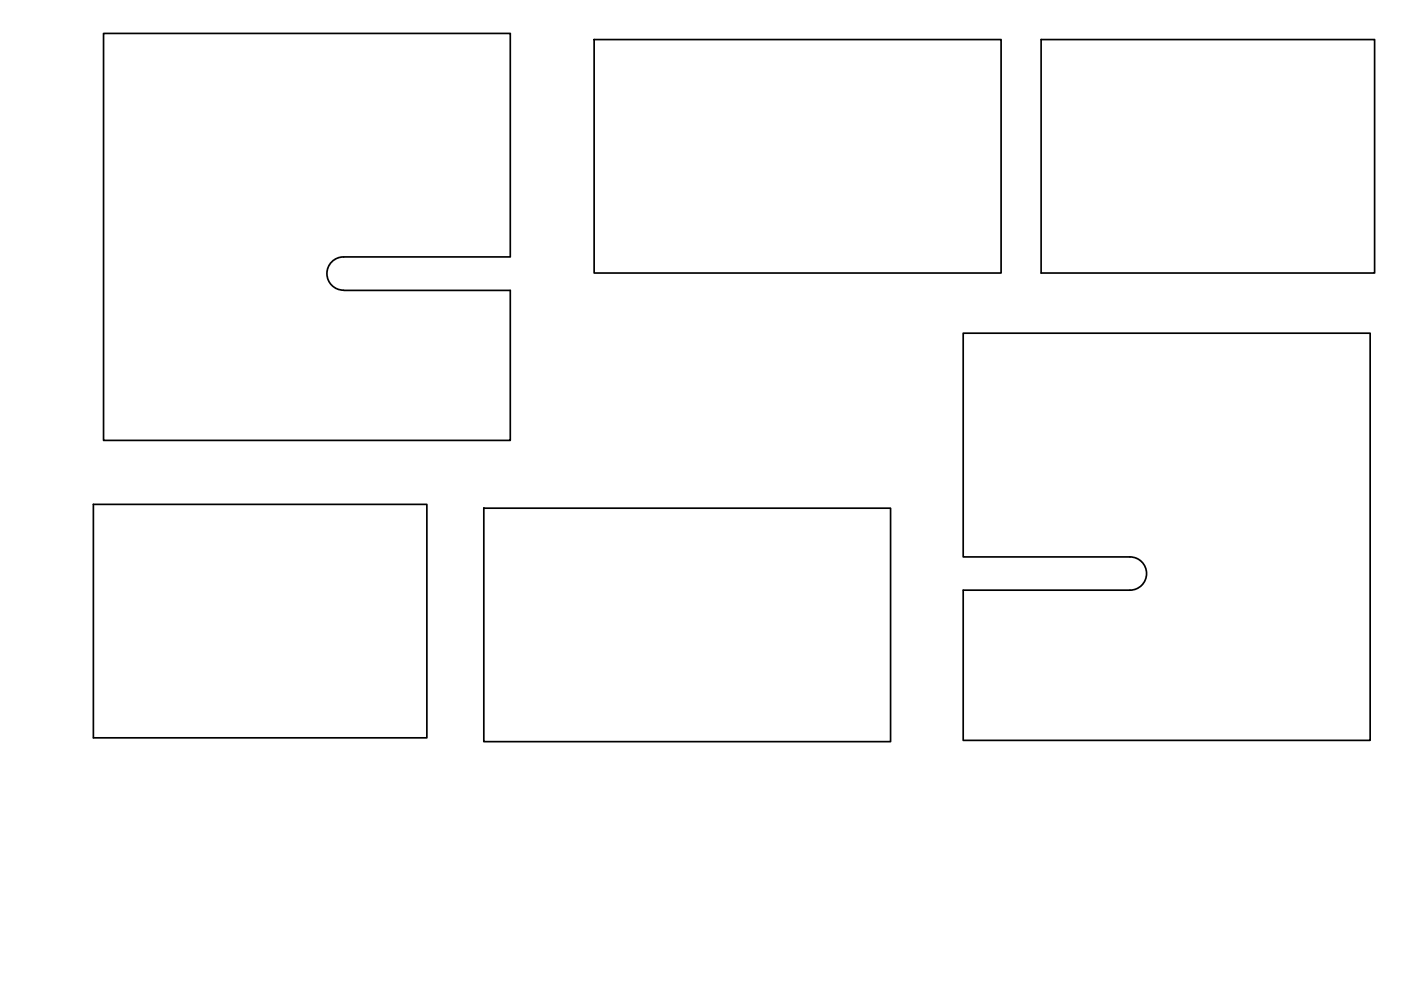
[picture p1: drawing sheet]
<svg xmlns="http://www.w3.org/2000/svg" width="420mm" height="297mm" viewBox="0 0 420 297" stroke-linecap="round" stroke-linejoin="round" font-family="sans-serif">
<!-- layer: Visible (ISO) -->
<path d="M178.2 11.9h122v69.9h-122zM312.2 11.9h100v69.9h-100zM103 77a5 5 0 0 0-5 5 5 5 0 0 0 5 5M103.1 77h49.9v-67h-121.9v122h121.9v-45h-49.9M288.9 99.9h122v122h-122v-45h50a5 5 0 0 0 5-5 5 5 0 0 0-5-5h-50zM28 151.2h100v70h-100zM145.1 152.3h122v70h-122z" fill="none" stroke="#000" stroke-width=".51"/>
</svg>
